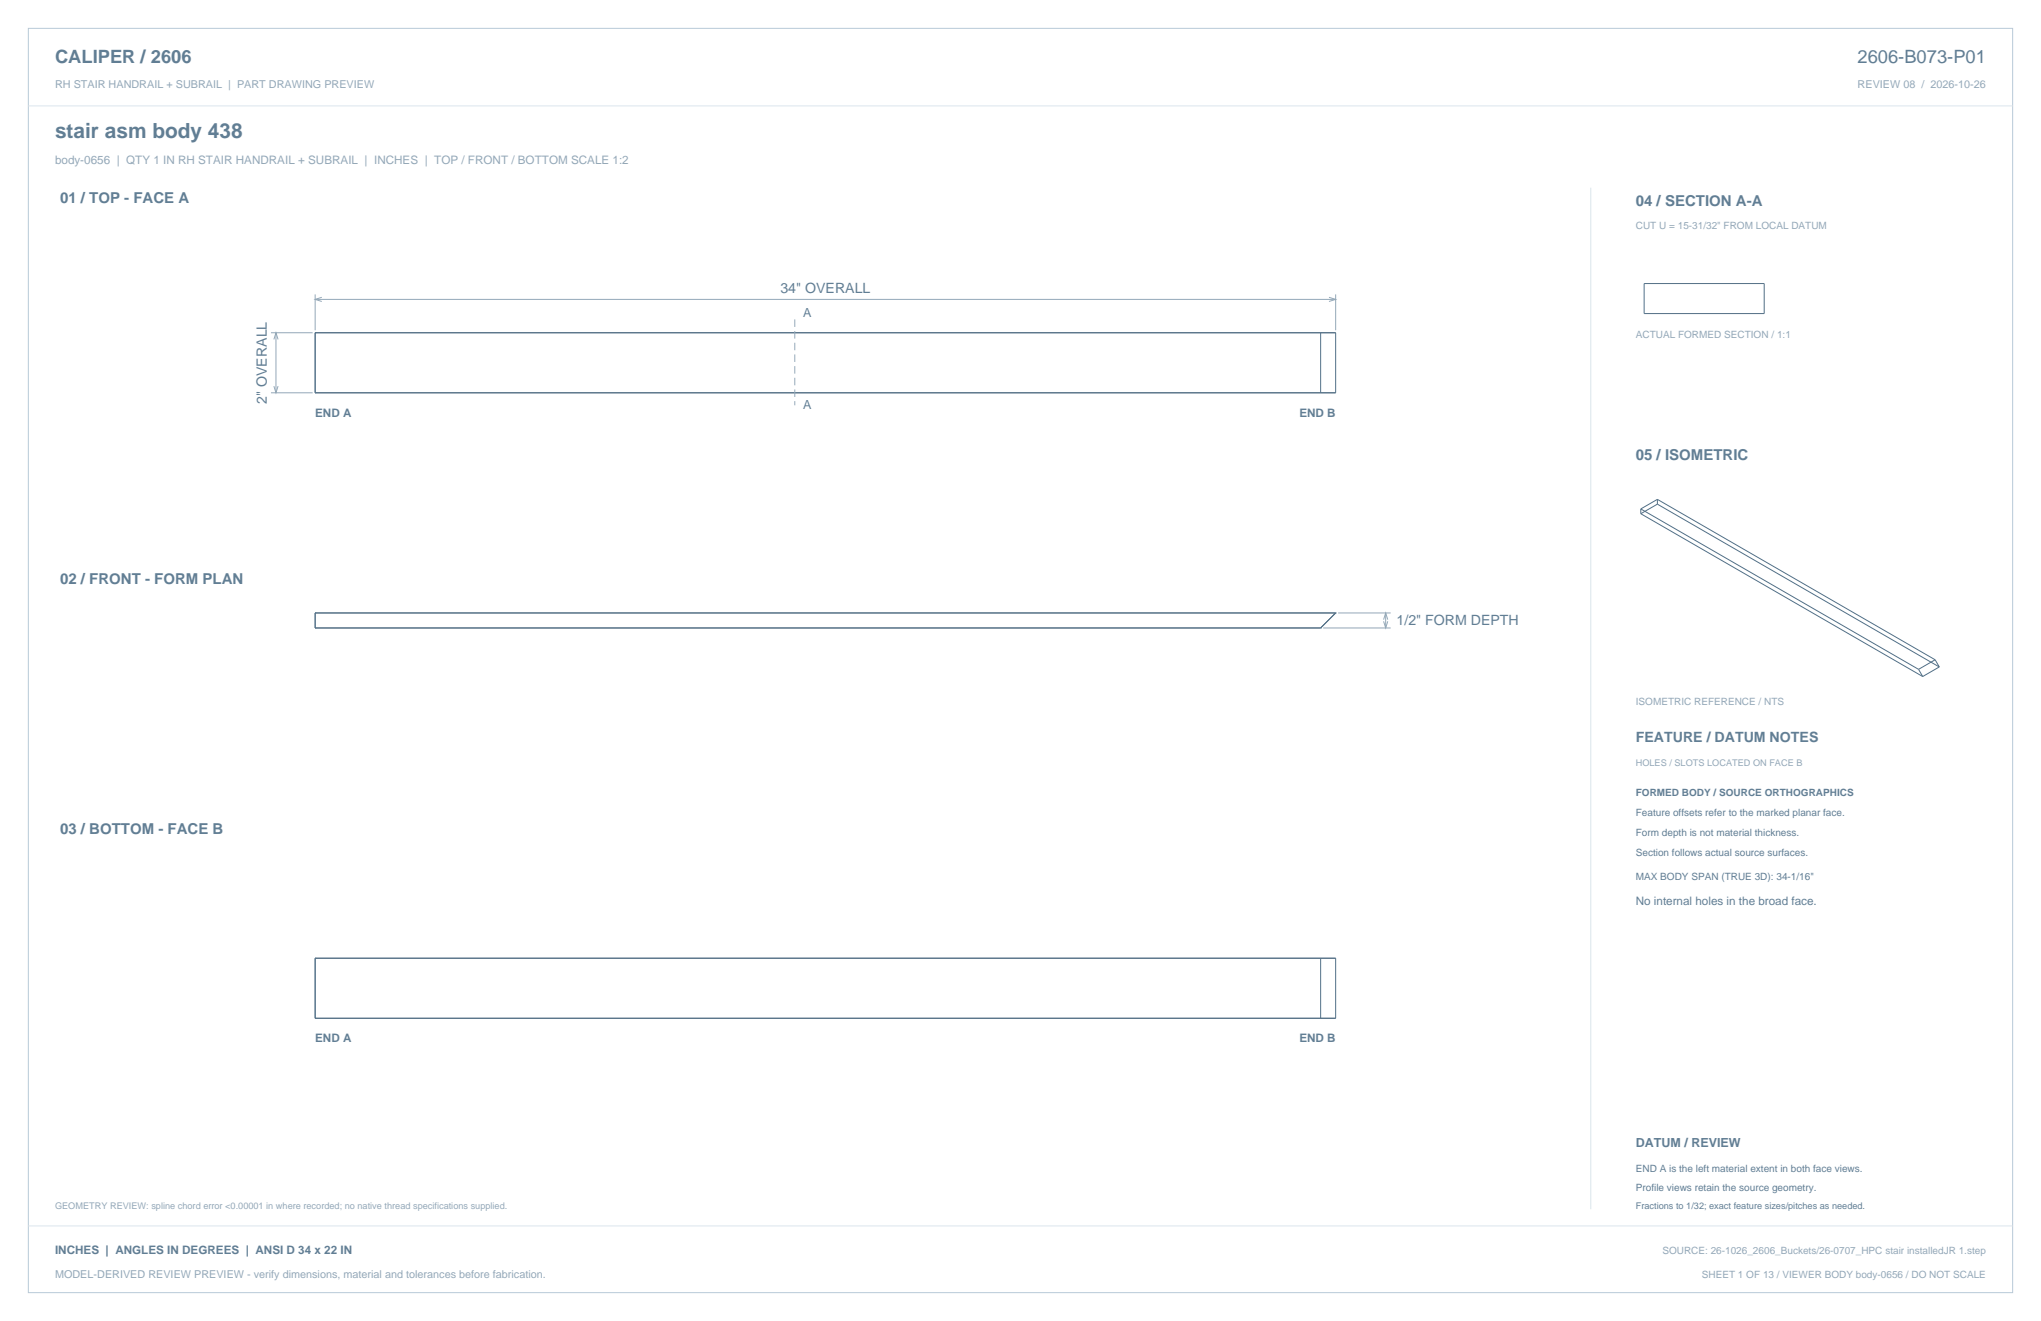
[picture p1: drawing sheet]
<svg xmlns="http://www.w3.org/2000/svg" width="864mm" height="559mm" viewBox="0 0 864 559" stroke-linecap="round" stroke-linejoin="round" font-family="sans-serif">
<defs><g id="words">
<text font-size="8.8" fill="#617e94" x="23.3" y="58.2">stair asm body 438</text>
<g font-size="7.8" fill="#617e94">
<text x="23.3" y="26.8">CALIPER / 2606</text>
<text x="786" y="26.8">2606-B073-P01</text>
</g>
<g font-size="6.3" fill="#617e94">
<text x="25.4" y="86.1">01 / TOP - FACE A</text>
<text x="692.1" y="87.1">04 / SECTION A-A</text>
<text x="692.1" y="194.4">05 / ISOMETRIC</text>
<text x="25.4" y="246.9">02 / FRONT - FORM PLAN</text>
<text x="25.4" y="352.8">03 / BOTTOM - FACE B</text>
</g>
<g font-size="6" fill="#617e94">
<text x="330.2" y="123.8">34&quot; OVERALL</text>
<text x="112.9" y="170.9" transform="rotate(-90 112.9 170.9)">2&quot; OVERALL</text>
<text x="590.9" y="264.2">1/2&quot; FORM DEPTH</text>
<text x="692.1" y="314">FEATURE / DATUM NOTES</text>
</g>
<g font-size="5.3" fill="#617e94">
<text x="339.8" y="134.1">A</text>
<text x="339.8" y="173.2">A</text>
<text x="692.1" y="485.1">DATUM / REVIEW</text>
</g>
<text font-size="4.9" fill="#93a8b9" x="23.3" y="69.5">body-0656 | QTY 1 IN RH STAIR HANDRAIL + SUBRAIL | INCHES | TOP / FRONT / BOTTOM SCALE 1:2</text>
<g font-size="4.9" fill="#617e94">
<text x="133.3" y="176.4">END A</text>
<text x="549.8" y="176.4">END B</text>
<text x="692.1" y="382.8">No internal holes in the broad face.</text>
<text x="133.3" y="440.6">END A</text>
<text x="549.8" y="440.6">END B</text>
<text x="23.3" y="530.6">INCHES | ANGLES IN DEGREES | ANSI D 34 x 22 IN</text>
</g>
<g font-size="4.6" fill="#93a8b9">
<text x="23.3" y="37">RH STAIR HANDRAIL + SUBRAIL | PART DRAWING PREVIEW</text>
<text x="786" y="37">REVIEW 08 / 2026-10-26</text>
<text x="23.3" y="540.5">MODEL-DERIVED REVIEW PREVIEW - verify dimensions, material and tolerances before fabrication.</text>
</g>
<g font-size="4.2" fill="#93a8b9">
<text x="692.1" y="97">CUT U = 15-31/32&quot; FROM LOCAL DATUM</text>
<text x="692.1" y="142.9">ACTUAL FORMED SECTION / 1:1</text>
<text x="692.1" y="298.1">ISOMETRIC REFERENCE / NTS</text>
<text x="703.4" y="530.6">SOURCE: 26-1026_2606_Buckets/26-0707_HPC stair installedJR 1.step</text>
<text x="720.1" y="540.5">SHEET 1 OF 13 / VIEWER BODY body-0656 / DO NOT SCALE</text>
</g>
<g font-size="4.2" fill="#617e94">
<text x="692.1" y="336.9">FORMED BODY / SOURCE ORTHOGRAPHICS</text>
<text x="692.1" y="345.4">Feature offsets refer to the marked planar face.</text>
<text x="692.1" y="353.8">Form depth is not material thickness.</text>
<text x="692.1" y="362.3">Section follows actual source surfaces.</text>
<text x="692.1" y="372.2">MAX BODY SPAN (TRUE 3D): 34-1/16&quot;</text>
<text x="692.1" y="495.7">END A is the left material extent in both face views.</text>
<text x="692.1" y="503.8">Profile views retain the source geometry.</text>
</g>
<g font-size="3.9" fill="#93a8b9">
<text x="692.1" y="323.8">HOLES / SLOTS LOCATED ON FACE B</text>
<text x="23.3" y="511.5">GEOMETRY REVIEW: spline chord error &lt;0.00001 in where recorded; no native thread specifications supplied.</text>
</g>
<text font-size="3.9" fill="#617e94" x="692.1" y="511.5">Fractions to 1/32; exact feature sizes/pitches as needed.</text>
</g></defs>
<path d="M12 12h839.6v534.8h-839.6z" fill="none" stroke="#b8cad8" stroke-width=".42"/>
<path d="M12 44.8h839.6M673.1 79.4v432.1M12 518.6h839.6" fill="none" stroke="#dbe5ed" stroke-width=".42"/>
<g fill="none" stroke="#536f85" stroke-width=".42">
<path d="M695.7 119.9h50.8v12.7h-50.8zM133.3 140.8h431.8v25.4h-431.8zM558.8 140.8v25.4M694.3 215.3l117.5 67.8M694.3 217.3l119.2 68.9M694.3 215.3v2M701.3 211.2l-7 4.1M701.3 213.3l119.3 68.8M701.3 211.2l117.5 67.9M701.3 213.3l-7 4M701.3 211.2v2.1M133.3 259.3h431.8l-6.3 6.3h-425.5z"/>
<path d="M818.8 279.1l-7 4M818.8 279.1l1.8 3M811.8 283.1l1.7 3.1M820.6 282.1l-7.1 4.1M133.3 405.3h431.8v25.4h-431.8zM558.8 405.3v25.4"/>
</g>
<g fill="none" stroke="#93a8b9" stroke-width=".42">
<path d="M133.3 124.5v15.2M133.3 126.6h431.8M136.2 125.8l-2.9 .8 2.9 .9M562.3 125.8l2.8 .8-2.8 .9M565.1 124.5v15.2M114.7 140.8h17.6M115.9 143.6l.9-2.8 .9 2.8M116.8 140.8v25.4M114.7 166.2h17.6M115.9 163.3l.9 2.9 .9-2.9M566.2 259.3h22.2M586.3 259.3v6.3"/>
<path d="M559.9 265.6h28.5M585.4 262.1l.9-2.8 .9 2.8M585.4 262.8l.9 2.8 .9-2.8"/>
</g>
<path d="M336.3 135.1v36.3" fill="none" stroke="#93a8b9" stroke-width=".42" stroke-dasharray="3.2 1.8" stroke-linecap="butt"/>
<use href="#words"/>
</svg>
